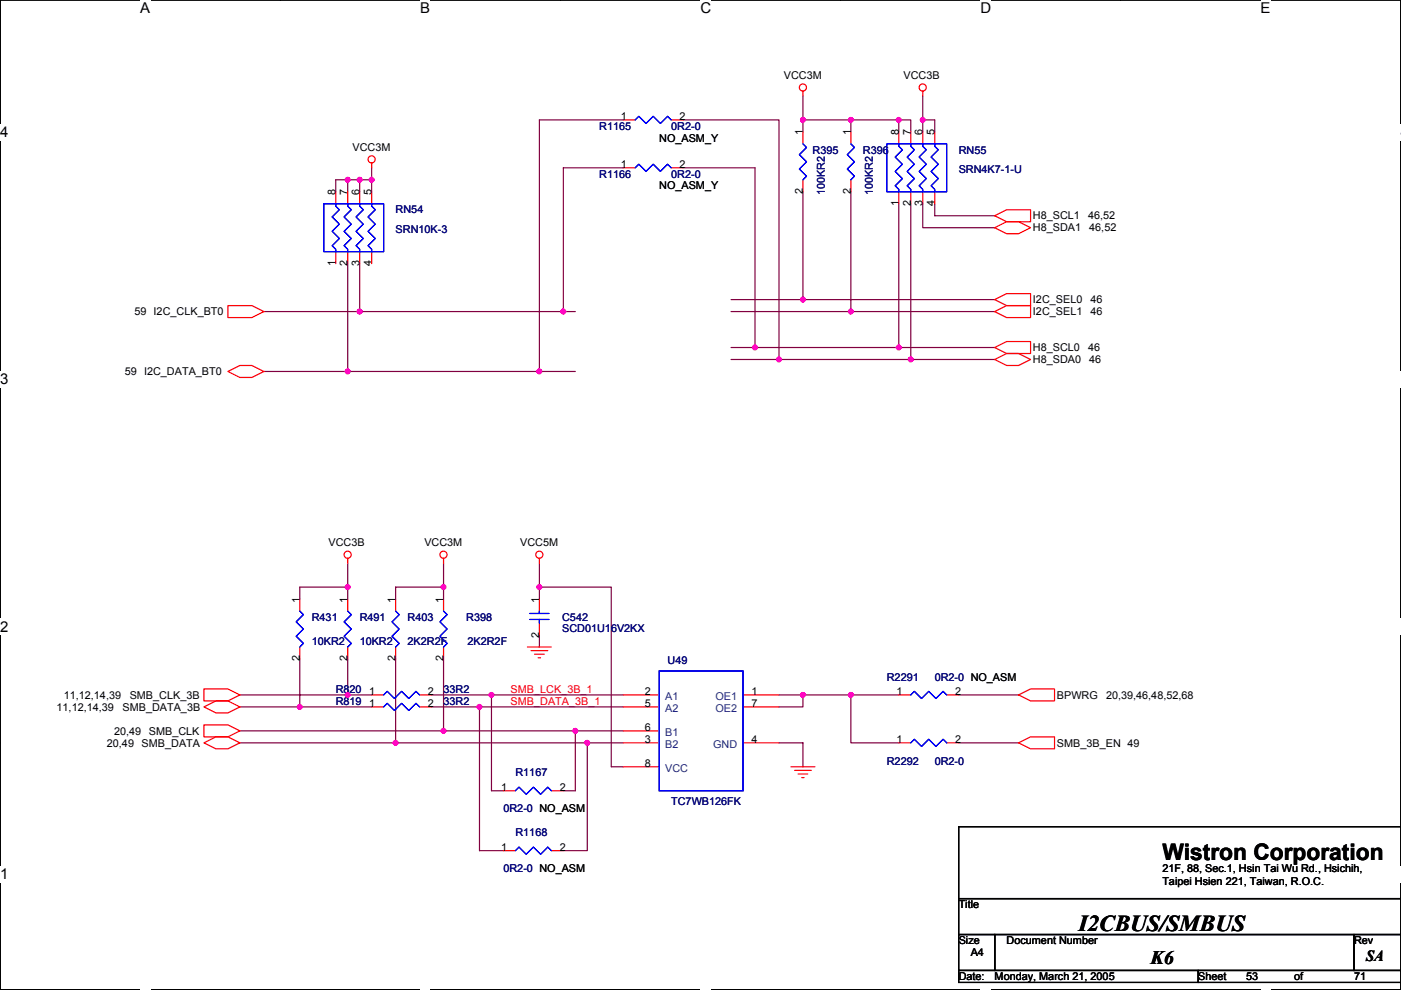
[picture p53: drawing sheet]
<svg xmlns="http://www.w3.org/2000/svg" width="297mm" height="210mm" viewBox="0 0 297 210" stroke-linecap="round" stroke-linejoin="round" font-family="sans-serif">
<defs><g id="words">
<g font-size="4.8">
<text x="246.4" y="182.3">Wistron Corporation</text>
<text x="228.7" y="197.4">I2CBUS/SMBUS</text>
</g>
<text font-size="4.1" x="243.9" y="204.3">K6</text>
<text font-size="3.3" x="289.6" y="203.7">SA</text>
<g font-size="3.2">
<text x="29.7" y="2.8">A</text>
<text x="89.1" y="2.8">B</text>
<text x="148.5" y="2.8">C</text>
<text x="207.9" y="2.8">D</text>
<text x="267.3" y="2.8">E</text>
<text x=".1" y="29.1">4</text>
<text x="297" y="29.1">4</text>
<text x=".1" y="81.5">3</text>
<text x=".1" y="134">2</text>
<text x=".1" y="186.4">1</text>
</g>
<g font-size="2.3">
<text x="166.2" y="16.8">VCC3M</text>
<text x="191.6" y="16.8">VCC3B</text>
<text x="131.6" y="25.4">1</text>
<text x="144.1" y="25.4">2</text>
<text x="170.2" y="28.7" transform="rotate(-90 170.2 28.7)">1</text>
<text x="180.4" y="28.7" transform="rotate(-90 180.4 28.7)">1</text>
<text x="190.5" y="28.7" transform="rotate(-90 190.5 28.7)">8</text>
<text x="193.1" y="28.7" transform="rotate(-90 193.1 28.7)">7</text>
<text x="195.6" y="28.7" transform="rotate(-90 195.6 28.7)">6</text>
<text x="198.2" y="28.7" transform="rotate(-90 198.2 28.7)">5</text>
<text x="74.7" y="32">VCC3M</text>
<text x="131.6" y="35.6">1</text>
<text x="139.8" y="30">NO_ASM_Y</text>
<text x="144.1" y="35.6">2</text>
<text x="71.2" y="41.4" transform="rotate(-90 71.2 41.4)">8</text>
<text x="73.7" y="41.4" transform="rotate(-90 73.7 41.4)">7</text>
<text x="76.2" y="41.4" transform="rotate(-90 76.2 41.4)">6</text>
<text x="78.8" y="41.4" transform="rotate(-90 78.8 41.4)">5</text>
<text x="139.8" y="40.2">NO_ASM_Y</text>
<text x="170.2" y="41.2" transform="rotate(-90 170.2 41.2)">2</text>
<text x="180.4" y="41.2" transform="rotate(-90 180.4 41.2)">2</text>
<text x="190.5" y="43.7" transform="rotate(-90 190.5 43.7)">1</text>
<text x="193.1" y="43.7" transform="rotate(-90 193.1 43.7)">2</text>
<text x="195.6" y="43.7" transform="rotate(-90 195.6 43.7)">3</text>
<text x="198.2" y="43.7" transform="rotate(-90 198.2 43.7)">4</text>
<text x="219" y="46.5">H8_SCL1</text>
<text x="230.7" y="46.5">46,52</text>
<text x="219" y="49.1">H8_SDA1</text>
<text x="230.9" y="49.1">46,52</text>
<text x="71.2" y="56.4" transform="rotate(-90 71.2 56.4)">1</text>
<text x="73.7" y="56.4" transform="rotate(-90 73.7 56.4)">2</text>
<text x="76.2" y="56.4" transform="rotate(-90 76.2 56.4)">3</text>
<text x="78.8" y="56.4" transform="rotate(-90 78.8 56.4)">4</text>
<text x="219" y="64.3">I2C_SEL0</text>
<text x="231.2" y="64.3">46</text>
<text x="28.5" y="66.8">59 I2C_CLK_BT0</text>
<text x="219" y="66.8">I2C_SEL1</text>
<text x="231.2" y="66.8">46</text>
<text x="219" y="77">H8_SDA0</text>
<text x="219" y="74.5">H8_SCL0</text>
<text x="230.7" y="74.5">46</text>
<text x="230.9" y="77">46</text>
<text x="26.5" y="79.5">59 I2C_DATA_BT0</text>
<text x="69.7" y="115.9">VCC3B</text>
<text x="90" y="115.9">VCC3M</text>
<text x="110.3" y="115.9">VCC5M</text>
<text x="63.5" y="127.8" transform="rotate(-90 63.5 127.8)">1</text>
<text x="73.7" y="127.8" transform="rotate(-90 73.7 127.8)">1</text>
<text x="83.9" y="127.8" transform="rotate(-90 83.9 127.8)">1</text>
<text x="94" y="127.8" transform="rotate(-90 94 127.8)">1</text>
<text x="114.3" y="127.8" transform="rotate(-90 114.3 127.8)">1</text>
<text x="114.3" y="135.2" transform="rotate(-90 114.3 135.2)">2</text>
<text x="63.5" y="140.3" transform="rotate(-90 63.5 140.3)">2</text>
<text x="73.7" y="140.3" transform="rotate(-90 73.7 140.3)">2</text>
<text x="83.9" y="140.3" transform="rotate(-90 83.9 140.3)">2</text>
<text x="94" y="140.3" transform="rotate(-90 94 140.3)">2</text>
<text x="13.5" y="148.1">11,12,14,39</text>
<text x="27.5" y="148.1">SMB_CLK_3B</text>
<text x="78.3" y="147.3">1</text>
<text x="78.3" y="149.9">1</text>
<text x="90.7" y="147.3">2</text>
<text x="90.7" y="149.9">2</text>
<text x="136.7" y="147.3">2</text>
<text x="136.7" y="149.9">5</text>
<text x="159.3" y="147.3">1</text>
<text x="159.3" y="149.9">7</text>
<text x="190.1" y="147.3">1</text>
<text x="202.5" y="147.3">2</text>
<text x="224.1" y="148.1">BPWRG</text>
<text x="234.5" y="148.1">20,39,46,48,52,68</text>
<text x="12" y="150.7">11,12,14,39</text>
<text x="24.2" y="155.7">20,49</text>
<text x="26" y="150.7">SMB_DATA_3B</text>
<text x="31.6" y="155.7">SMB_CLK</text>
<text x="136.7" y="154.9">6</text>
<text x="22.7" y="158.3">20,49</text>
<text x="30" y="158.3">SMB_DATA</text>
<text x="136.7" y="157.5">3</text>
<text x="159.3" y="157.5">4</text>
<text x="190.1" y="157.5">1</text>
<text x="202.5" y="157.5">2</text>
<text x="224.1" y="158.3">SMB_3B_EN 49</text>
<text x="106.2" y="167.6">1</text>
<text x="118.7" y="167.6">2</text>
<text x="136.7" y="162.6">8</text>
<text x="106.2" y="180.3">1</text>
<text x="118.7" y="180.3">2</text>
<text x="246.4" y="185">21F, 88, Sec.1, Hsin Tai Wu Rd., Hsichih,</text>
<text x="246.4" y="187.6">Taipei Hsien 221, Taiwan, R.O.C.</text>
<text x="203.3" y="192.6">Title</text>
<text x="203.3" y="200.2">Size</text>
<text x="205.8" y="202.7">A4</text>
<text x="213.4" y="200.2">Document Number</text>
<text x="287.1" y="200.2">Rev</text>
<text x="203.3" y="207.8">Date:</text>
<text x="210.9" y="207.8">Monday, March 21, 2005</text>
<text x="254.1" y="207.8">Sheet</text>
<text x="264.2" y="207.8">53</text>
<text x="274.4" y="207.8">of</text>
<text x="287.1" y="207.8">71</text>
</g>
<g font-size="2.3" fill="#000080">
<text x="127.1" y="27.5">R1165</text>
<text x="142.3" y="27.5">0R2-0</text>
<text x="172.3" y="32.6">R395</text>
<text x="182.9" y="32.6">R396</text>
<text x="203.3" y="32.6">RN55</text>
<text x="127.1" y="37.6">R1166</text>
<text x="142.3" y="37.6">0R2-0</text>
<text x="174.9" y="41.4" transform="rotate(-90 174.9 41.4)">100KR2</text>
<text x="185.1" y="41.4" transform="rotate(-90 185.1 41.4)">100KR2</text>
<text x="203.3" y="36.6">SRN4K7-1-U</text>
<text x="83.9" y="45.3">RN54</text>
<text x="83.9" y="49.3">SRN10K-3</text>
<text x="66.1" y="131.6">R431</text>
<text x="76.3" y="131.6">R491</text>
<text x="86.4" y="131.6">R403</text>
<text x="98.9" y="131.6">R398</text>
<text x="119.2" y="131.6">C542</text>
<text x="66.1" y="136.7">10KR2</text>
<text x="76.3" y="136.7">10KR2</text>
<text x="86.4" y="136.7">2K2R2F</text>
<text x="99.1" y="136.7">2K2R2F</text>
<text x="119.2" y="133.9">SCD01U16V2KX</text>
<text x="141.5" y="140.8">U49</text>
<text x="71.2" y="146.9">R820</text>
<text x="71.2" y="149.4">R819</text>
<text x="94" y="146.9">33R2</text>
<text x="94" y="149.4">33R2</text>
<text x="188" y="144.3">R2291</text>
<text x="198.2" y="144.3">0R2-0 NO_ASM</text>
<text x="109.3" y="164.6">R1167</text>
<text x="188" y="162.1">R2292</text>
<text x="198.2" y="162.1">0R2-0</text>
<text x="106.7" y="172.3">0R2-0 NO_ASM</text>
<text x="142.3" y="170.7">TC7WB126FK</text>
<text x="109.3" y="177.3">R1168</text>
<text x="106.7" y="185">0R2-0 NO_ASM</text>
</g>
<g font-size="2.3" fill="#f00">
<text x="108.3" y="146.8">SMB_LCK_3B_1</text>
<text x="108.3" y="149.4">SMB_DATA_3B_1</text>
</g>
<g font-size="2.3" fill="#004080">
<text x="141" y="148.4">A1</text>
<text x="151.7" y="148.4">OE1</text>
<text x="141" y="150.9">A2</text>
<text x="141" y="156">B1</text>
<text x="151.7" y="150.9">OE2</text>
<text x="141" y="158.5">B2</text>
<text x="151.2" y="158.5">GND</text>
<text x="141" y="163.6">VCC</text>
</g>
</g></defs>
<path d="M.1 0h296.9v209.8h-296.9z" fill="none" stroke="#000" stroke-width=".25"/>
<g fill="#fff">
<path d="M29.7 0h2.2v3.5h-2.2z"/>
<path d="M29.7 209.8l2.2 .1z"/>
</g>
<path d="M59.4 0h.1M59.4 209.8h.1" fill="none" stroke="#000" stroke-width=".25"/>
<g fill="#fff">
<path d="M89.1 0h2.1v3.5h-2.1z"/>
<path d="M89.1 209.8l2.1 .1z"/>
</g>
<path d="M118.8 0h.1M118.8 209.8h.1" fill="none" stroke="#000" stroke-width=".25"/>
<g fill="#fff">
<path d="M148.5 0h2.3v3.5h-2.3z"/>
<path d="M148.5 209.8l2.3 .1z"/>
</g>
<path d="M178.2 0h.1M178.2 209.8h.1" fill="none" stroke="#000" stroke-width=".25"/>
<g fill="#fff">
<path d="M207.9 0h2.3v3.5h-2.3z"/>
<path d="M207.9 209.8l2.3 .1z"/>
</g>
<path d="M237.6 0h.1M237.6 209.8h.1" fill="none" stroke="#000" stroke-width=".25"/>
<g fill="#fff">
<path d="M267.3 0h2.1v3.5h-2.1z"/>
<path d="M267.3 209.8l2.1 .1z"/>
<path d="M.1 26.2h1.7v3.6h-1.7z"/>
<path d="M297 26.2v3.6z"/>
<path d="M.1 78.7h1.7v3.5h-1.7z"/>
<path d="M297 78.7v3.5z"/>
</g>
<path d="M.1 52.5h.1M297 52.5h.1" fill="none" stroke="#000" stroke-width=".25"/>
<g fill="#fff">
<path d="M.1 131.1h1.7v3.6h-1.7z"/>
<path d="M297 131.1v3.6z"/>
</g>
<path d="M.1 104.9h.1M297 104.9h.1" fill="none" stroke="#000" stroke-width=".25"/>
<g fill="#fff">
<path d="M.1 183.6h1.7v3.5h-1.7z"/>
<path d="M297 183.6v3.5z"/>
</g>
<path d="M.1 157.4h.1M297 157.4h.1M297.1 175.3h-93.8v15.2h93.8h-93.8v7.6h93.8h-10v7.7h10h-43v2.5h43M203.3 198.1h7.6v7.7h-7.6zM210.9 198.1h76.2v7.7h-76.2zM203.3 205.8h50.8v2.5h-50.8z" fill="none" stroke="#000" stroke-width=".25"/>
<g fill="none" stroke="#800040" stroke-width=".25">
<path d="M73.7 38.1h2.6v2.6M73.7 38.1h-2.5v2.6M73.7 38.1v2.6M76.3 38.1h2.5M78.8 35.6v5.1M132.1 25.4h-17.7v53.4M132.1 35.6h-12.7v30.5M144.8 25.4h20.4v50.8M144.8 35.6h15.3v38.1M170.2 20.3v5.1h10.2M170.2 25.4v2.6M180.4 25.4v2.6"/>
<path d="M180.4 25.4h10.2M190.6 25.4h2.5v2.6M190.6 25.4v2.6M195.6 25.4h2.6v2.6M195.6 20.3v7.7M73.7 55.9v22.9M76.3 55.9v10.2M170.2 40.7v22.8h40.7M180.4 40.7v25.4h30.5M190.6 43.2v30.5M193.1 43.2v33M195.6 43.2v5.1h15.3"/>
<path d="M198.2 43.2v2.5h12.7M55.9 78.8h66.1M55.9 66.1h66.1M155 63.5h15.2M155 66.1h25.4M155 76.2h55.9M155 73.7h55.9M73.7 119.4v5.1h-10.1v2.5M94 119.4v7.6M114.4 119.4v7.6M63.6 139.7v10.2h-12.7M73.7 139.7v7.6h-22.8"/>
<path d="M73.7 124.5v2.5M83.9 139.7v17.8h40.6M94 139.7v15.3M94 124.5h-10.1v2.5M114.4 124.5h15.2v38.1h2.5M114.4 134.6v2.6M50.9 155h81.2M50.9 157.5h33M63.6 149.9h15.2M73.7 147.3h5.1M91.5 147.3h40.6M91.5 149.9h40.6"/>
<path d="M101.7 149.9v30.5h5M104.2 147.3v20.4h2.5M122 155v12.7h-2.6M132.1 157.5h-7.6v22.9h-5.1M165.2 157.5h5v5.1M165.2 147.3h25.4M170.2 147.3v2.6h-5M180.4 147.3v10.2h10.2M203.3 147.3h12.7M203.3 157.5h12.7"/>
</g>
<g fill="#f0f" stroke="#f0f" stroke-width=".25">
<circle cx="170.2" cy="63.5" r=".5"/>
<circle cx="180.4" cy="66" r=".5"/>
<circle cx="78.8" cy="38.1" r=".5"/>
<circle cx="170.2" cy="25.4" r=".5"/>
<circle cx="180.4" cy="25.4" r=".5"/>
<circle cx="190.5" cy="25.4" r=".5"/>
<circle cx="76.2" cy="38.1" r=".5"/>
<circle cx="73.7" cy="38.1" r=".5"/>
<circle cx="73.7" cy="78.7" r=".5"/>
<circle cx="170.2" cy="147.3" r=".5"/>
<circle cx="73.7" cy="124.5" r=".5"/>
<circle cx="94" cy="124.5" r=".5"/>
<circle cx="73.7" cy="147.3" r=".5"/>
<circle cx="63.5" cy="149.9" r=".5"/>
<circle cx="94" cy="154.9" r=".5"/>
<circle cx="83.9" cy="157.5" r=".5"/>
<circle cx="124.5" cy="157.5" r=".5"/>
<circle cx="114.3" cy="124.5" r=".5"/>
<circle cx="195.6" cy="25.4" r=".5"/>
<circle cx="193.1" cy="76.2" r=".5"/>
<circle cx="114.3" cy="78.7" r=".5"/>
<circle cx="165.1" cy="76.2" r=".5"/>
<circle cx="104.2" cy="147.3" r=".5"/>
<circle cx="122" cy="154.9" r=".5"/>
<circle cx="101.6" cy="149.9" r=".5"/>
<circle cx="76.2" cy="66" r=".5"/>
<circle cx="160.1" cy="73.7" r=".5"/>
<circle cx="119.4" cy="66" r=".5"/>
<circle cx="190.5" cy="73.7" r=".5"/>
<circle cx="180.4" cy="147.3" r=".5"/>
</g>
<g fill="none" stroke="#f00" stroke-width=".25">
<path d="M170.2 19.3v1M195.6 19.3v1M78.8 34.6v1M132.1 25.4h2.6M132.1 35.6h2.6M142.3 25.4h2.5M142.3 35.6h2.5M170.2 28v2.5M170.2 38.1v2.6M180.4 28v2.5M180.4 38.1v2.6M190.6 28v2.5"/>
<path d="M193.1 28v2.5M195.6 28v2.5M198.2 28v2.5M71.2 40.7v2.5M71.2 53.4v2.5M73.7 40.7v2.5M73.7 53.4v2.5M76.3 40.7v2.5M76.3 53.4v2.5M78.8 40.7v2.5M78.8 53.4v2.5M190.6 40.7v2.5"/>
<path d="M193.1 40.7v2.5M195.6 40.7v2.5M198.2 40.7v2.5M210.9 45.7l2.5-1.2h5.1v2.5h-5.1zM210.9 48.3l2.5-1.3h2.6l2.5 1.3-2.5 1.3h-2.6zM48.3 78.8l2.6-1.3h2.5l2.5 1.3-2.5 1.2h-2.5zM48.3 64.8h5.1l2.5 1.3-2.5 1.2h-5.1zM210.9 76.2l2.5-1.2h2.6l2.5 1.2-2.5 1.3h-2.6zM210.9 63.5l2.5-1.2h5.1v2.5h-5.1zM210.9 66.1l2.5-1.3h5.1v2.5h-5.1zM210.9 73.7l2.5-1.3h5.1v2.6h-5.1zM73.7 118.4v1"/>
<path d="M94 118.4v1M114.4 118.4v1M63.6 127v2.6M63.6 137.2v2.5M73.7 127v2.6M73.7 137.2v2.5M83.9 127v2.6M83.9 137.2v2.5M94 127v2.6M94 137.2v2.5M111.8 137.2h5.1M112.6 137.9h3.5"/>
<path d="M113.3 138.7h2.1M114.1 139.5h.5M114.4 127v2.6M114.4 132.1v2.5M43.2 146.1h5.1l2.6 1.2-2.6 1.3h-5.1zM43.2 157.5l2.6-1.3h2.5l2.6 1.3-2.6 1.3h-2.5zM43.2 153.7h5.1l2.6 1.3-2.6 1.2h-5.1zM43.2 149.9l2.6-1.3h2.5l2.6 1.3-2.6 1.3h-2.5zM78.8 147.3h2.5M78.8 149.9h2.5M89 147.3h2.5M89 149.9h2.5"/>
<path d="M132.1 147.3h7.7M132.1 157.5h7.7M132.1 149.9h7.7M132.1 155h7.7M157.5 147.3h7.7M157.5 157.5h7.7M157.5 149.9h7.7M190.6 147.3h2.5M190.6 157.5h2.5M200.7 147.3h2.6M200.7 157.5h2.6M216 147.3l2.5-1.2h5.1v2.5h-5.1z"/>
<path d="M216 157.5l2.5-1.3h5.1v2.6h-5.1zM106.7 167.7h2.6M116.9 167.7h2.5M132.1 162.6h7.7M167.7 162.6h5.1M168.5 163.3h3.5M169.2 164.1h2.1M170 164.9h.5M106.7 180.4h2.6M116.9 180.4h2.5"/>
<circle cx="170.2" cy="18.5" r=".76"/>
<circle cx="195.6" cy="18.5" r=".76"/>
<circle cx="78.8" cy="33.8" r=".76"/>
<circle cx="73.7" cy="117.6" r=".76"/>
<circle cx="94" cy="117.6" r=".76"/>
<circle cx="114.3" cy="117.6" r=".76"/>
</g>
<g fill="none" stroke="#00f" stroke-width=".25">
<path d="M134.7 25.4l.7-.7 1.6 1.5 1.5-1.5 1.5 1.5 1.5-1.5 .8 .7M134.7 35.6l.7-.8 1.6 1.5 1.5-1.5 1.5 1.5 1.5-1.5 .8 .8M170.2 30.5l.8 .8-1.5 1.5 1.5 1.5-1.5 1.5 1.5 1.6-.8 .7M180.4 30.5l.8 .8-1.6 1.5 1.6 1.5-1.6 1.5 1.6 1.6-.8 .7M188 30.5h12.7v10.2h-12.7zM190.6 30.5v.5l.7 .8-1.5 1.5 1.5 1.5-1.5 1.5 1.5 1.6-1.5 1.5 .8 .8v.5M193.1 30.5v.5l.8 .8-1.6 1.5 1.6 1.5-1.6 1.5 1.6 1.6-1.6 1.5 .8 .8v.5M195.6 30.5v.5l.8 .8-1.5 1.5 1.5 1.5-1.5 1.5 1.5 1.6-1.5 1.5 .7 .8v.5M198.2 30.5v.5l.7 .8-1.5 1.5 1.5 1.5-1.5 1.5 1.5 1.6-1.5 1.5 .8 .8v.5M68.6 43.2h12.7v10.2h-12.7zM71.2 43.2v.5l.7 .8-1.5 1.5 1.5 1.5-1.5 1.5 1.5 1.6-1.5 1.5 .8 .8v.5M73.7 43.2v.5l.8 .8-1.5 1.5 1.5 1.5-1.5 1.5 1.5 1.6-1.5 1.5 .7 .8v.5"/>
<path d="M76.3 43.2v.5l.7 .8-1.5 1.5 1.5 1.5-1.5 1.5 1.5 1.6-1.5 1.5 .8 .8v.5M78.8 43.2v.5l.8 .8-1.6 1.5 1.6 1.5-1.6 1.5 1.6 1.6-1.6 1.5 .8 .8v.5M63.6 129.6l.7 .7-1.5 1.5 1.5 1.6-1.5 1.5 1.5 1.5-.7 .8M73.7 129.6l.8 .7-1.5 1.5 1.5 1.6-1.5 1.5 1.5 1.5-.8 .8M83.9 129.6l.7 .7-1.5 1.5 1.5 1.6-1.5 1.5 1.5 1.5-.7 .8M94 129.6l.8 .7-1.5 1.5 1.5 1.6-1.5 1.5 1.5 1.5-.8 .8M112.3 130.1h4.1M112.3 131.3h4.1M114.4 129.6v.5M114.4 131.3v.8M81.3 147.3l.8-.7 1.5 1.5 1.6-1.5 1.5 1.5 1.5-1.5 .8 .7M81.3 149.9l.8-.8 1.5 1.5 1.6-1.5 1.5 1.5 1.5-1.5 .8 .8"/>
<path d="M139.8 142.3h17.7v25.4h-17.7zM193.1 147.3l.8-.7 1.5 1.5 1.5-1.5 1.5 1.5 1.6-1.5 .7 .7M193.1 157.5l.8-.8 1.5 1.6 1.5-1.6 1.5 1.6 1.6-1.6 .7 .8M109.3 167.7l.7-.8 1.6 1.5 1.5-1.5 1.5 1.5 1.5-1.5 .8 .8M109.3 180.4l.7-.8 1.6 1.5 1.5-1.5 1.5 1.5 1.5-1.5 .8 .8"/>
</g>
<use href="#words"/>
</svg>
